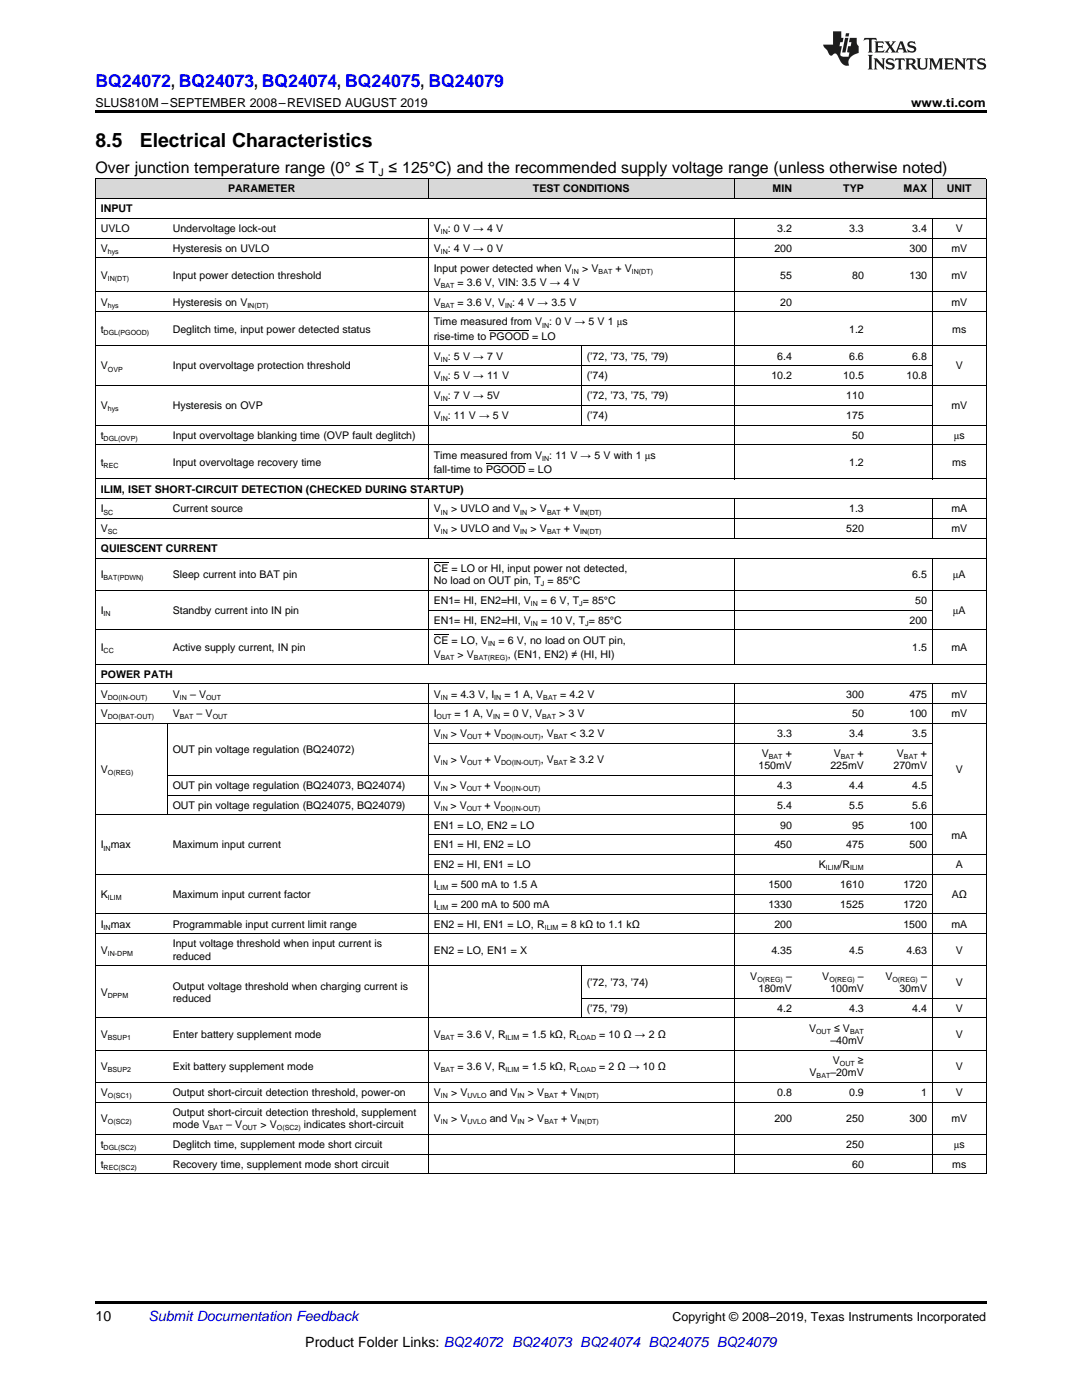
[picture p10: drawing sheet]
<svg xmlns="http://www.w3.org/2000/svg" width="216mm" height="279mm" viewBox="0 0 216 279" stroke-linecap="round" stroke-linejoin="round" font-family="sans-serif">
<defs><g id="words">
<g font-size="3.9">
<text x="19" y="29.3">8.5</text>
<text x="27.9" y="29.3">Electrical Characteristics</text>
</g>
<text font-size="3.5" fill="#00f" x="19" y="17.3">BQ24072, BQ24073, BQ24074, BQ24075, BQ24079</text>
<text font-size="3.2" x="19" y="34.4">Over junction temperature range (0° ≤ T ≤ 125°C) and the recommended supply voltage range (unless otherwise noted)</text>
<g font-size="2.8">
<text x="19" y="263.6">10</text>
<text x="60.9" y="268.9">Product Folder Links: BQ24072 BQ24073 BQ24074 BQ24075 BQ24079</text>
</g>
<text font-size="2.8" fill="#0000c8" x="29.6" y="263.6">Submit Documentation Feedback</text>
<g font-size="2.5">
<text x="19" y="21.4">SLUS810M –SEPTEMBER 2008–REVISED AUGUST 2019</text>
<text x="181.8" y="21.4">www.ti.com</text>
<text x="134.2" y="263.6">Copyright © 2008–2019, Texas Instruments Incorporated</text>
</g>
<g font-size="2.1">
<text x="75.5" y="35.1">J</text>
<text x="45.5" y="38.4">PARAMETER</text>
<text x="106.3" y="38.4">TEST CONDITIONS</text>
<text x="154.2" y="38.4">MIN</text>
<text x="168.3" y="38.4">TYP</text>
<text x="180.3" y="38.4">MAX</text>
<text x="188.9" y="38.4">UNIT</text>
<text x="20.1" y="42.3">INPUT</text>
<text x="20.1" y="46.3">UVLO</text>
<text x="34.5" y="46.3">Undervoltage lock-out</text>
<text x="86.5" y="46.3">V : 0 V → 4 V</text>
<text x="155.1" y="46.3">3.2</text>
<text x="169.4" y="46.3">3.3</text>
<text x="182" y="46.3">3.4</text>
<text x="190.7" y="46.3">V</text>
<text x="20.1" y="50.2">V</text>
<text x="34.5" y="50.2">Hysteresis on UVLO</text>
<text x="86.5" y="50.2">V : 4 V → 0 V</text>
<text x="154.5" y="50.2">200</text>
<text x="181.5" y="50.2">300</text>
<text x="189.8" y="50.2">mV</text>
<text x="20.1" y="55.6">V</text>
<text x="34.5" y="55.6">Input power detection threshold</text>
<text x="86.5" y="54.2">Input power detected when V</text>
<text x="86.5" y="57">V</text>
<text x="91.3" y="57">= 3.6 V, VIN: 3.5 V → 4 V</text>
<text x="116.2" y="54.2">&gt; V</text>
<text x="122.8" y="54.2">+ V</text>
<text x="155.7" y="55.6">55</text>
<text x="170" y="55.6">80</text>
<text x="181.5" y="55.6">130</text>
<text x="189.8" y="55.6">mV</text>
<text x="20.1" y="61">V</text>
<text x="34.5" y="61">Hysteresis on V</text>
<text x="86.5" y="61">V</text>
<text x="86.5" y="64.9">Time measured from V : 0 V → 5 V 1 μs</text>
<text x="91.3" y="61">= 3.6 V, V : 4 V → 3.5 V</text>
<text x="155.7" y="61">20</text>
<text x="189.8" y="61">mV</text>
<text x="20.1" y="66.4">t</text>
<text x="34.5" y="66.4">Deglitch time, input power detected status</text>
<text x="86.5" y="67.8">rise-time to PGOOD = LO</text>
<text x="86.5" y="71.8">V : 5 V → 7 V</text>
<text x="117.1" y="71.8">(’72, ’73, ’75, '79)</text>
<text x="155.1" y="71.8">6.4</text>
<text x="169.4" y="66.4">1.2</text>
<text x="169.4" y="71.8">6.6</text>
<text x="182" y="71.8">6.8</text>
<text x="190" y="66.4">ms</text>
<text x="20.1" y="73.7">V</text>
<text x="34.5" y="73.7">Input overvoltage protection threshold</text>
<text x="86.5" y="75.7">V : 5 V → 11 V</text>
<text x="117.1" y="75.7">(’74)</text>
<text x="153.9" y="75.7">10.2</text>
<text x="168.3" y="75.7">10.5</text>
<text x="180.9" y="75.7">10.8</text>
<text x="190.7" y="73.7">V</text>
<text x="20.1" y="81.6">V</text>
<text x="34.5" y="81.6">Hysteresis on OVP</text>
<text x="86.5" y="79.7">V : 7 V → 5V</text>
<text x="86.5" y="83.6">V : 11 V → 5 V</text>
<text x="117.1" y="79.7">(’72, ’73, ’75, '79)</text>
<text x="117.1" y="83.6">(’74)</text>
<text x="168.9" y="79.7">110</text>
<text x="168.9" y="83.6">175</text>
<text x="189.8" y="81.6">mV</text>
<text x="20.1" y="87.6">t</text>
<text x="34.5" y="87.6">Input overvoltage blanking time (OVP fault deglitch)</text>
<text x="170" y="87.6">50</text>
<text x="190.3" y="87.6">μs</text>
<text x="20.1" y="92.9">t</text>
<text x="34.5" y="92.9">Input overvoltage recovery time</text>
<text x="86.5" y="91.5">Time measured from V : 11 V → 5 V with 1 μs</text>
<text x="86.5" y="94.4">fall-time to PGOOD = LO</text>
<text x="169.4" y="92.9">1.2</text>
<text x="190" y="92.9">ms</text>
<text x="20.1" y="98.3">ILIM, ISET SHORT-CIRCUIT DETECTION (CHECKED DURING STARTUP)</text>
<text x="20.1" y="102.3">I</text>
<text x="20.1" y="106.2">V</text>
<text x="34.5" y="102.3">Current source</text>
<text x="86.5" y="102.3">V</text>
<text x="86.5" y="106.2">V</text>
<text x="90" y="102.3">&gt; UVLO and V</text>
<text x="90" y="106.2">&gt; UVLO and V</text>
<text x="105.9" y="102.3">&gt; V</text>
<text x="105.9" y="106.2">&gt; V</text>
<text x="112.5" y="102.3">+ V</text>
<text x="112.5" y="106.2">+ V</text>
<text x="168.9" y="106.2">520</text>
<text x="169.4" y="102.3">1.3</text>
<text x="189.8" y="102.3">mA</text>
<text x="189.8" y="106.2">mV</text>
<text x="20.1" y="110.2">QUIESCENT CURRENT</text>
<text x="20.1" y="115.4">I</text>
<text x="34.5" y="115.4">Sleep current into BAT pin</text>
<text x="86.5" y="114.1">CE = LO or HI, input power not detected,</text>
<text x="86.5" y="116.6">No load on OUT pin, T = 85°C</text>
<text x="182" y="115.4">6.5</text>
<text x="190.1" y="115.4">μA</text>
<text x="20.1" y="122.5">I</text>
<text x="34.5" y="122.5">Standby current into IN pin</text>
<text x="86.5" y="120.5">EN1= HI, EN2=HI, V</text>
<text x="86.5" y="124.5">EN1= HI, EN2=HI, V</text>
<text x="108" y="120.5">= 6 V, T = 85°C</text>
<text x="108" y="124.5">= 10 V, T = 85°C</text>
<text x="181.5" y="124.5">200</text>
<text x="182.6" y="120.5">50</text>
<text x="190.1" y="122.5">μA</text>
<text x="20.1" y="129.9">I</text>
<text x="34.5" y="129.9">Active supply current, IN pin</text>
<text x="86.5" y="128.4">CE = LO, V</text>
<text x="86.5" y="131.3">V</text>
<text x="91.3" y="131.3">&gt; V</text>
<text x="99.4" y="128.4">= 6 V, no load on OUT pin,</text>
<text x="101.3" y="131.3">, (EN1, EN2) ≠ (HI, HI)</text>
<text x="182" y="129.9">1.5</text>
<text x="189.8" y="129.9">mA</text>
<text x="20.1" y="135.3">POWER PATH</text>
<text x="20.1" y="139.2">V</text>
<text x="20.1" y="143.2">V</text>
<text x="34.5" y="139.2">V</text>
<text x="34.5" y="143.2">V</text>
<text x="37.9" y="139.2">– V</text>
<text x="39.2" y="143.2">– V</text>
<text x="86.5" y="139.2">V</text>
<text x="86.5" y="143.2">I</text>
<text x="90" y="139.2">= 4.3 V, I</text>
<text x="90.7" y="143.2">= 1 A, V</text>
<text x="100.5" y="143.2">= 0 V, V</text>
<text x="100.7" y="139.2">= 1 A, V</text>
<text x="111.6" y="143.2">&gt; 3 V</text>
<text x="111.8" y="139.2">= 4.2 V</text>
<text x="168.9" y="139.2">300</text>
<text x="170" y="143.2">50</text>
<text x="181.5" y="139.2">475</text>
<text x="181.5" y="143.2">100</text>
<text x="189.8" y="139.2">mV</text>
<text x="189.8" y="143.2">mV</text>
<text x="86.5" y="147.1">V</text>
<text x="90" y="147.1">&gt; V</text>
<text x="96.8" y="147.1">+ V</text>
<text x="107.9" y="147.1">, V</text>
<text x="113.8" y="147.1">&lt; 3.2 V</text>
<text x="155.1" y="147.1">3.3</text>
<text x="169.4" y="147.1">3.4</text>
<text x="182" y="147.1">3.5</text>
<text x="20.1" y="154.3">V</text>
<text x="34.5" y="150.3">OUT pin voltage regulation (BQ24072)</text>
<text x="86.5" y="152.3">V</text>
<text x="90" y="152.3">&gt; V</text>
<text x="96.8" y="152.3">+ V</text>
<text x="107.9" y="152.3">, V</text>
<text x="113.8" y="152.3">≥ 3.2 V</text>
<text x="151.3" y="153.5">150mV</text>
<text x="152" y="151.1">V</text>
<text x="156.8" y="151.1">+</text>
<text x="165.7" y="153.5">225mV</text>
<text x="166.4" y="151.1">V</text>
<text x="171.1" y="151.1">+</text>
<text x="178.3" y="153.5">270mV</text>
<text x="179" y="151.1">V</text>
<text x="183.7" y="151.1">+</text>
<text x="190.7" y="154.3">V</text>
<text x="34.5" y="157.5">OUT pin voltage regulation (BQ24073, BQ24074)</text>
<text x="34.5" y="161.4">OUT pin voltage regulation (BQ24075, BQ24079)</text>
<text x="86.5" y="157.5">V</text>
<text x="86.5" y="161.4">V</text>
<text x="89.9" y="157.5">&gt; V</text>
<text x="89.9" y="161.4">&gt; V</text>
<text x="96.7" y="157.5">+ V</text>
<text x="96.7" y="161.4">+ V</text>
<text x="155.1" y="157.5">4.3</text>
<text x="155.1" y="161.4">5.4</text>
<text x="169.4" y="157.5">4.4</text>
<text x="169.4" y="161.4">5.5</text>
<text x="182" y="157.5">4.5</text>
<text x="182" y="161.4">5.6</text>
<text x="86.5" y="165.4">EN1 = LO, EN2 = LO</text>
<text x="155.7" y="165.4">90</text>
<text x="170" y="165.4">95</text>
<text x="181.5" y="165.4">100</text>
<text x="189.8" y="167.4">mA</text>
<text x="20.1" y="169.3">I max</text>
<text x="34.5" y="169.3">Maximum input current</text>
<text x="86.5" y="169.3">EN1 = HI, EN2 = LO</text>
<text x="86.5" y="173.3">EN2 = HI, EN1 = LO</text>
<text x="154.5" y="169.3">450</text>
<text x="163.4" y="173.3">K</text>
<text x="167.5" y="173.3">/R</text>
<text x="168.9" y="169.3">475</text>
<text x="181.5" y="169.3">500</text>
<text x="190.7" y="173.3">A</text>
<text x="20.1" y="179.2">K</text>
<text x="34.5" y="179.2">Maximum input current factor</text>
<text x="86.5" y="177.2">I</text>
<text x="90.1" y="177.2">= 500 mA to 1.5 A</text>
<text x="153.3" y="177.2">1500</text>
<text x="167.7" y="177.2">1610</text>
<text x="180.3" y="177.2">1720</text>
<text x="189.9" y="179.2">AΩ</text>
<text x="20.1" y="185.1">I max</text>
<text x="34.5" y="185.1">Programmable input current limit range</text>
<text x="86.5" y="181.2">I</text>
<text x="86.5" y="185.1">EN2 = HI, EN1 = LO, R</text>
<text x="90.1" y="181.2">= 200 mA to 500 mA</text>
<text x="112" y="185.1">= 8 kΩ to 1.1 kΩ</text>
<text x="153.3" y="181.2">1330</text>
<text x="154.5" y="185.1">200</text>
<text x="167.7" y="181.2">1525</text>
<text x="180.3" y="181.2">1720</text>
<text x="180.3" y="185.1">1500</text>
<text x="189.8" y="185.1">mA</text>
<text x="20.1" y="190.3">V</text>
<text x="34.5" y="189.1">Input voltage threshold when input current is</text>
<text x="34.5" y="191.6">reduced</text>
<text x="86.5" y="190.3">EN2 = LO, EN1 = X</text>
<text x="153.9" y="190.3">4.35</text>
<text x="169.4" y="190.3">4.5</text>
<text x="180.9" y="190.3">4.63</text>
<text x="190.7" y="190.3">V</text>
<text x="34.5" y="197.5">Output voltage threshold when charging current is</text>
<text x="117.1" y="196.7">(’72, ’73, ’74)</text>
<text x="149.7" y="195.5">V</text>
<text x="151.3" y="198">180mV</text>
<text x="156.8" y="195.5">–</text>
<text x="164.1" y="195.5">V</text>
<text x="165.7" y="198">100mV</text>
<text x="171.2" y="195.5">–</text>
<text x="176.7" y="195.5">V</text>
<text x="179.5" y="198">30mV</text>
<text x="183.8" y="195.5">–</text>
<text x="190.7" y="196.7">V</text>
<text x="20.1" y="198.7">V</text>
<text x="34.5" y="200">reduced</text>
<text x="117.1" y="201.9">(’75, '79)</text>
<text x="155.1" y="201.9">4.2</text>
<text x="169.4" y="201.9">4.3</text>
<text x="182" y="201.9">4.4</text>
<text x="190.7" y="201.9">V</text>
<text x="20.1" y="207.1">V</text>
<text x="34.5" y="207.1">Enter battery supplement mode</text>
<text x="86.5" y="207.1">V</text>
<text x="91.3" y="207.1">= 3.6 V, R</text>
<text x="104.2" y="207.1">= 1.5 kΩ, R</text>
<text x="119.6" y="207.1">= 10 Ω → 2 Ω</text>
<text x="161.4" y="205.9">V</text>
<text x="165.7" y="208.4">–40mV</text>
<text x="166.4" y="205.9">≤ V</text>
<text x="190.7" y="207.1">V</text>
<text x="20.1" y="213.5">V</text>
<text x="34.5" y="213.5">Exit battery supplement mode</text>
<text x="86.5" y="213.5">V</text>
<text x="91.3" y="213.5">= 3.6 V, R</text>
<text x="104.2" y="213.5">= 1.5 kΩ, R</text>
<text x="119.6" y="213.5">= 2 Ω → 10 Ω</text>
<text x="161.5" y="214.8">V</text>
<text x="165.7" y="214.8">–20mV</text>
<text x="166.2" y="212.3">V</text>
<text x="171.2" y="212.3">≥</text>
<text x="190.7" y="213.5">V</text>
<text x="20.1" y="218.7">V</text>
<text x="34.5" y="218.7">Output short-circuit detection threshold, power-on</text>
<text x="86.5" y="218.7">V</text>
<text x="90" y="218.7">&gt; V</text>
<text x="97.7" y="218.7">and V</text>
<text x="105.3" y="218.7">&gt; V</text>
<text x="112" y="218.7">+ V</text>
<text x="155.1" y="218.7">0.8</text>
<text x="169.4" y="218.7">0.9</text>
<text x="183.8" y="218.7">1</text>
<text x="190.7" y="218.7">V</text>
<text x="20.1" y="223.9">V</text>
<text x="34.5" y="222.7">Output short-circuit detection threshold, supplement</text>
<text x="34.5" y="225.1">mode V</text>
<text x="45.2" y="225.1">– V</text>
<text x="52" y="225.1">&gt; V</text>
<text x="60.6" y="225.1">indicates short-circuit</text>
<text x="86.5" y="223.9">V</text>
<text x="90" y="223.9">&gt; V</text>
<text x="97.7" y="223.9">and V</text>
<text x="105.3" y="223.9">&gt; V</text>
<text x="112" y="223.9">+ V</text>
<text x="154.5" y="223.9">200</text>
<text x="168.9" y="223.9">250</text>
<text x="181.5" y="223.9">300</text>
<text x="189.8" y="223.9">mV</text>
<text x="20.1" y="229.1">t</text>
<text x="20.1" y="233">t</text>
<text x="34.5" y="229.1">Deglitch time, supplement mode short circuit</text>
<text x="34.5" y="233">Recovery time, supplement mode short circuit</text>
<text x="168.9" y="229.1">250</text>
<text x="170" y="233">60</text>
<text x="190" y="233">ms</text>
<text x="190.3" y="229.1">μs</text>
</g>
<g font-size="1.4">
<text x="87.9" y="46.7">IN</text>
<text x="21.5" y="50.7">hys</text>
<text x="87.9" y="50.7">IN</text>
<text x="21.5" y="56">IN(DT)</text>
<text x="87.9" y="57.5">BAT</text>
<text x="114.1" y="54.6">IN</text>
<text x="119.5" y="54.6">BAT</text>
<text x="126.1" y="54.6">IN(DT)</text>
<text x="21.5" y="61.4">hys</text>
<text x="49.4" y="61.4">IN(DT)</text>
<text x="87.9" y="61.4">BAT</text>
<text x="100.8" y="61.4">IN</text>
<text x="108.2" y="65.4">IN</text>
<text x="20.7" y="66.8">DGL(PGOOD)</text>
<text x="21.5" y="74.2">OVP</text>
<text x="87.9" y="72.2">IN</text>
<text x="87.9" y="76.1">IN</text>
<text x="21.5" y="82.1">hys</text>
<text x="87.9" y="80.1">IN</text>
<text x="20.7" y="88">DGL(OVP)</text>
<text x="87.9" y="84">IN</text>
<text x="20.7" y="93.3">REC</text>
<text x="108.2" y="91.9">IN</text>
<text x="20.7" y="102.7">SC</text>
<text x="21.5" y="106.6">SC</text>
<text x="87.9" y="102.7">IN</text>
<text x="87.9" y="106.6">IN</text>
<text x="103.8" y="102.7">IN</text>
<text x="103.8" y="106.6">IN</text>
<text x="109.2" y="102.7">BAT</text>
<text x="109.2" y="106.6">BAT</text>
<text x="115.8" y="102.7">IN(DT)</text>
<text x="115.8" y="106.6">IN(DT)</text>
<text x="20.7" y="115.8">BAT(PDWN)</text>
<text x="107.9" y="117">J</text>
<text x="20.7" y="122.9">IN</text>
<text x="105.9" y="121">IN</text>
<text x="105.9" y="124.9">IN</text>
<text x="115.6" y="121">J</text>
<text x="116.8" y="124.9">J</text>
<text x="20.7" y="130.3">CC</text>
<text x="87.9" y="131.7">BAT</text>
<text x="94.6" y="131.7">BAT(REG)</text>
<text x="97.4" y="128.9">IN</text>
<text x="21.5" y="139.6">DO(IN-OUT)</text>
<text x="21.5" y="143.6">DO(BAT-OUT)</text>
<text x="35.9" y="139.6">IN</text>
<text x="35.9" y="143.6">BAT</text>
<text x="41.1" y="139.6">OUT</text>
<text x="42.4" y="143.6">OUT</text>
<text x="87.1" y="143.6">OUT</text>
<text x="87.9" y="139.6">IN</text>
<text x="98.4" y="143.6">IN</text>
<text x="98.6" y="139.6">IN</text>
<text x="108.2" y="143.6">BAT</text>
<text x="108.4" y="139.6">BAT</text>
<text x="87.9" y="147.5">IN</text>
<text x="93.2" y="147.5">OUT</text>
<text x="100" y="147.5">DO(IN-OUT)</text>
<text x="110.5" y="147.5">BAT</text>
<text x="21.5" y="154.7">O(REG)</text>
<text x="87.9" y="152.7">IN</text>
<text x="93.2" y="152.7">OUT</text>
<text x="100" y="152.7">DO(IN-OUT)</text>
<text x="110.5" y="152.7">BAT</text>
<text x="153.4" y="151.5">BAT</text>
<text x="167.8" y="151.5">BAT</text>
<text x="180.4" y="151.5">BAT</text>
<text x="87.9" y="157.9">IN</text>
<text x="87.9" y="161.9">IN</text>
<text x="93.1" y="157.9">OUT</text>
<text x="93.1" y="161.9">OUT</text>
<text x="99.9" y="157.9">DO(IN-OUT)</text>
<text x="99.9" y="161.9">DO(IN-OUT)</text>
<text x="20.7" y="169.8">IN</text>
<text x="164.8" y="173.7">ILIM</text>
<text x="169.6" y="173.7">ILIM</text>
<text x="21.5" y="179.6">ILIM</text>
<text x="87.1" y="177.7">LIM</text>
<text x="20.7" y="185.6">IN</text>
<text x="87.1" y="181.6">LIM</text>
<text x="108.7" y="185.6">ILIM</text>
<text x="21.5" y="190.7">IN-DPM</text>
<text x="151.1" y="195.9">O(REG)</text>
<text x="165.5" y="195.9">O(REG)</text>
<text x="178.1" y="195.9">O(REG)</text>
<text x="21.5" y="199.1">DPPM</text>
<text x="21.5" y="207.5">BSUP1</text>
<text x="87.9" y="207.5">BAT</text>
<text x="100.9" y="207.5">ILIM</text>
<text x="115.1" y="207.5">LOAD</text>
<text x="162.8" y="206.3">OUT</text>
<text x="169.6" y="206.3">BAT</text>
<text x="21.5" y="214">BSUP2</text>
<text x="87.9" y="214">BAT</text>
<text x="100.9" y="214">ILIM</text>
<text x="115.1" y="214">LOAD</text>
<text x="162.9" y="215.2">BAT</text>
<text x="167.6" y="212.7">OUT</text>
<text x="21.5" y="219.1">O(SC1)</text>
<text x="87.9" y="219.1">IN</text>
<text x="93.3" y="219.1">UVLO</text>
<text x="103.3" y="219.1">IN</text>
<text x="108.6" y="219.1">BAT</text>
<text x="115.3" y="219.1">IN(DT)</text>
<text x="21.5" y="224.3">O(SC2)</text>
<text x="41.8" y="225.6">BAT</text>
<text x="48.4" y="225.6">OUT</text>
<text x="55.2" y="225.6">O(SC2)</text>
<text x="87.9" y="224.3">IN</text>
<text x="93.3" y="224.3">UVLO</text>
<text x="103.3" y="224.3">IN</text>
<text x="108.6" y="224.3">BAT</text>
<text x="115.3" y="224.3">IN(DT)</text>
<text x="20.7" y="229.5">DGL(SC2)</text>
<text x="20.7" y="233.5">REC(SC2)</text>
</g>
</g></defs>
<g fill="#d8d8d8">
<path d="M19 35.7h14.4v4h-14.4z"/>
<path d="M33.4 35.7h52.1v4h-52.1z"/>
<path d="M85.5 35.7h30.5v4h-30.5z"/>
<path d="M116 35.7h30.5v4h-30.5z"/>
<path d="M146.5 35.7h12.6v4h-12.6z"/>
<path d="M159.1 35.7h14.4v4h-14.4z"/>
<path d="M173.5 35.7h12.6v4h-12.6z"/>
<path d="M186.1 35.7h10.7v4h-10.7z"/>
</g>
<path d="M19 22h177.8v.5h-177.8zM19 259.7h177.8v.5h-177.8z" fill="#000"/>
<g fill="none" stroke="#000" stroke-width=".2">
<path d="M19 39.6h177.8M19 35.6h177.8M19.1 35.7v198.6M85.4 35.7v4M146.5 35.7v4M186 35.7v4M196.8 35.7v198.6M19 58.3h177.8M19 51.5h177.8M19 47.5h177.8M19 43.6h177.8M85.4 43.6v52"/>
<path d="M146.5 43.6v52M186 43.6v52M19 76.9h177.8M19 69h177.8M19 62.2h177.8M85.5 73h100.6M116 69v15.9M19 99.5h177.8M19 95.6h177.8M19 88.8h177.8M19 84.8h177.8M85.4 99.6v7.9"/>
<path d="M85.5 80.9h100.6M146.5 99.6v7.9M186 99.6v7.9M19 117.8h177.8M19 111.4h177.8M19 107.4h177.8M19 103.5h177.8M85.4 111.4v21.2M146.5 111.4v21.2M186 111.4v21.2M19 136.5h177.8M19 132.5h177.8"/>
<path d="M19 125.7h177.8M85.4 136.5v97.8M85.5 121.8h100.6M146.5 136.5v97.8M186 136.5v97.8M19 144.4h177.8M19 140.4h177.8M33.4 144.4v18.3M33.4 158.7h152.7M33.4 154.7h152.7M85.5 148.3h100.6M19 174.5h177.8"/>
<path d="M19 162.6h177.8M85.5 178.5h100.6M85.5 170.6h111.3M85.5 166.6h100.6M19 192.8h177.8M19 186.4h177.8M19 182.4h177.8M116 192.8v10.4M116 199.2h80.8M19 219.9h177.8M19 216h177.8M19 209.6h177.8"/>
<path d="M19 203.1h177.8M19 234.3h177.8M19 230.3h177.8M19 226.4h177.8"/>
</g>
<g fill="#231f20">
<path d="M172.5 7.6l-.1 .5 .4-.2h.6v.1v2.1l-.2 .4h.9l-.2-.4v-2.1l.1-.1h.5l.5 .2-.2-.5zM174.5 8.3l.2 .3v1.5l-.2 .4h1.8l.2-.6a1.04 1.04 0 0 1-1.3 .2v-.7h.6l.3 .2v-.6l-.3 .2h-.6v-.6l.8-.1 .4 .3-.2-.5zM176.5 8.3l.9 1.1-.9 1.1h.8l-.2-.2 .4-.7 .5 .7-.2 .2h1.5l-.2-.2 .2-.4h.9l.1 .4-.2 .2h1l-.3-.3-.7-1.9h-.5l-.9 2-.8-1 .9-1h-.8l.1 .3-.4 .5-.3-.6 .1-.2zM179.7 8.6l.4 1h-.7zM181.3 8.4a.63 .63 0 0 0-.2 .7 .63 .63 0 0 0 .6 .4l.6 .2 .1 .2a.75 .75 0 0 1-.7 .4 .75 .75 0 0 1-.6-.5l.1 .7 .1-.1a1.11 1.11 0 0 0 1.5-.6 1.13 1.13 0 0 0-1.2-.8l-.1-.4a1.04 1.04 0 0 1 1.2 .2l-.2-.5-.2 .1-.4-.2zM173.2 10.9l.2 .4v2.2l-.2 .4h1l-.3-.4v-2.2l.3-.4zM174.3 11.6l.3 .4v1.5l-.3 .4h.8l-.2-.4v-1.3l1.5 1.7v-1.9l.2-.4h-.7l.2 .4v.9l-1.1-1.3zM177 11.8a.62 .62 0 0 0-.2 .7 .62 .62 0 0 0 .6 .4l.6 .1 .1 .3a.76 .76 0 0 1-.7 .3 .76 .76 0 0 1-.7-.4l.2 .7 .1-.1a1.11 1.11 0 0 0 1.5-.6 1.13 1.13 0 0 0-1.2-.8l-.1-.4a1.04 1.04 0 0 1 1.2 .2l-.2-.6-.2 .1-.5-.1zM178.7 11.6l-.2 .6a.61 .61 0 0 1 .8-.3v1.6l-.2 .4h.9l-.2-.4v-1.6a.63 .63 0 0 1 .7 .3l-.1-.6zM180.6 11.6l.3 .4v1.5l-.3 .4h1l-.2-.2-.1-.8 .6 .2a.76 .76 0 0 0 1.2 .7l-1-1a.58 .58 0 0 0 .6-.5 .58 .58 0 0 0-.5-.6zM181.4 11.9h.1a.45 .45 0 0 1 .5 .1 .45 .45 0 0 1 .1 .5l-.8 .2zM182.9 11.6l.2 .2a2.17 2.17 0 0 0 .3 1.9 .99 .99 0 0 0 1.6-.6v-1.1l.2-.4h-.7l.2 .2a1.92 1.92 0 0 1-.2 1.8 .6 .6 0 0 1-.9-.5v-1.1l.2-.4zM185.4 11.6l.2 .4v1.5l-.2 .4h.7l-.2-.4v-1.4l.8 1.8 .8-1.8v1.4l-.2 .4h.9l-.2-.4v-1.5l.2-.4h-.8l-.6 1.5-.6-1.5zM188.4 11.6l.2 .4v1.5l-.2 .4h1.8l.1-.6a1.04 1.04 0 0 1-1.2 .1v-.6h.5l.4 .2v-.6l-.4 .2h-.5v-.7h.8l.3 .3-.1-.6zM190.5 11.6l.2 .4v1.5l-.2 .4h.7l-.2-.4v-1.3l1.5 1.7v-1.9l.2-.4h-.7l.2 .4v.9l-1.1-1.3zM192.9 11.6l-.1 .6a.61 .61 0 0 1 .7-.3l.1 1.6-.3 .4h1l-.3-.4 .1-1.6a.63 .63 0 0 1 .7 .3l-.1-.6zM195.2 11.8a.62 .62 0 0 0-.2 .7 .62 .62 0 0 0 .6 .4l.6 .1 .1 .3a.76 .76 0 0 1-.7 .3 .76 .76 0 0 1-.6-.4l.1 .7 .1-.1a1.11 1.11 0 0 0 1.6-.6 1.13 1.13 0 0 0-1.3-.8l-.1-.4a1.04 1.04 0 0 1 1.2 .2l-.1-.6-.2 .1-.5-.1z"/>
<path d="M166.2 6.3v2.6h-1.9v.4l.8 .9a.91 .91 0 0 0 1 .8 .56 .56 0 0 1 .5-.3 .56 .56 0 0 1 .5 .3l.4 .8a1.53 1.53 0 0 0 1.9 1.2 1.54 1.54 0 0 1 1-2.1l.9-.3v-1.4a1.52 1.52 0 0 1-.4-1.6h-1.3l-.2 .8h.5l-.2 .8h-.5l-.1 1v.2l.4 .1-.2 .8a1.93 1.93 0 0 1-1.6-.3l.3-1.8h-.5l.2-.8h.4l.2-.8h-.4v-1.3zM168.6 7.6l-.6 2.9h.7l.6-2.9zM168.8 6.6l-.1 .7h.6l.2-.7z"/>
</g>
<path d="M97.7 65.9h7.9M97 92.5h7.8M86.5 112.3h3M86.5 126.6h3" fill="none" stroke="#000" stroke-width=".2"/>
<use href="#words"/>
</svg>
